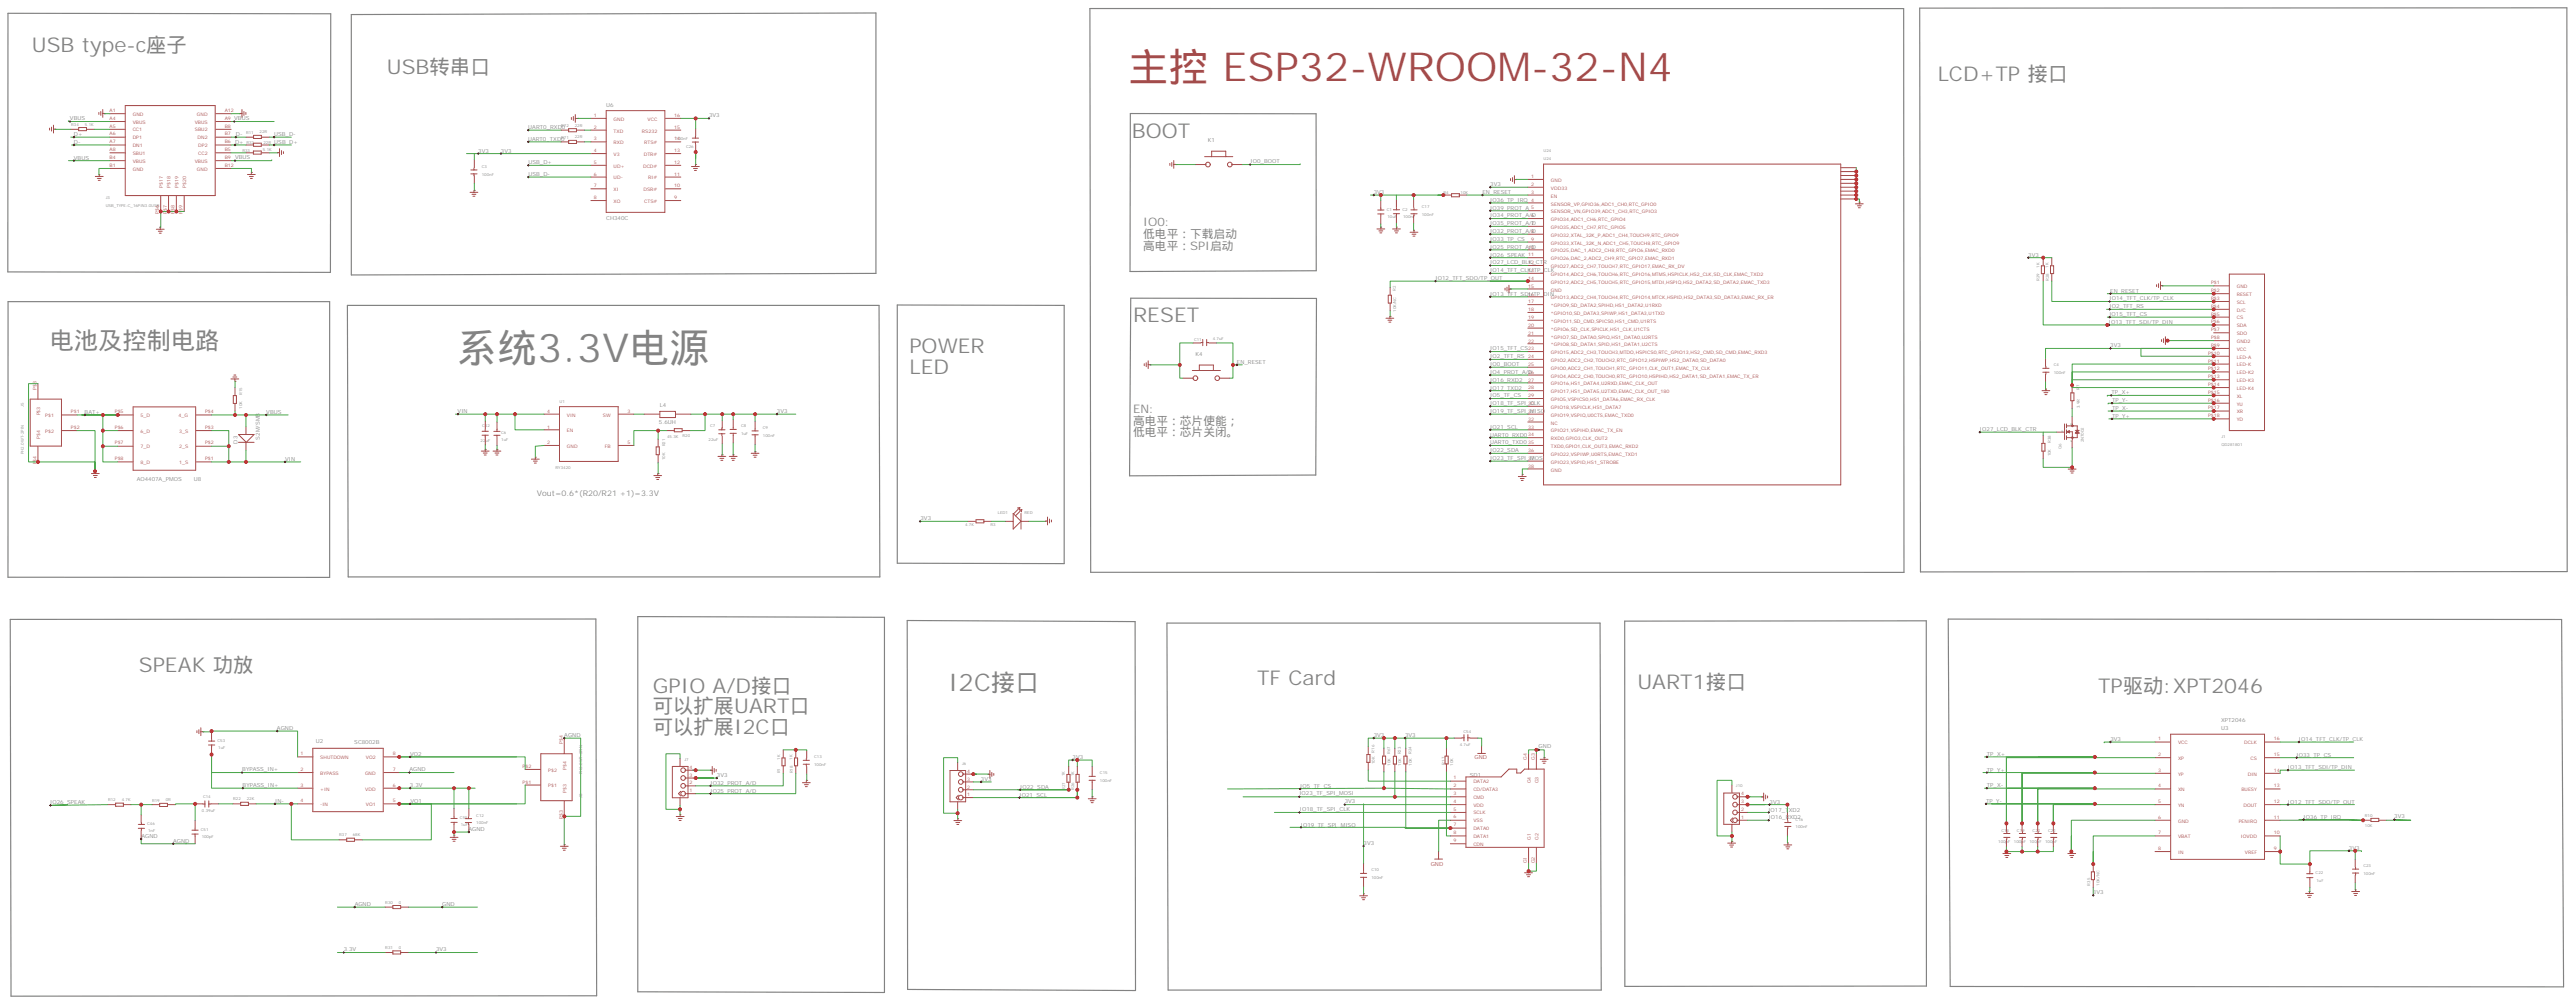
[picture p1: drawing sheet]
<svg xmlns="http://www.w3.org/2000/svg" width="1162mm" height="453mm" viewBox="0 0 1162 453" stroke-linecap="round" stroke-linejoin="round" font-family="sans-serif">
<defs><g id="words">
<text font-size="18" fill="#a54b4b" x="509" y="36">主控 ESP32-WROOM-32-N4</text>
<text font-size="18" fill="#838383" x="206" y="163">系统3.3V电源</text>
<g font-size="10.9" fill="#838383">
<text x="22" y="157">电池及控制电路</text>
<text x="428" y="312">I2C接口</text>
</g>
<g font-size="9.2" fill="#838383">
<text x="14" y="23">USB type-c座子</text>
<text x="174" y="34">USB转串口</text>
<text x="874" y="37">LCD+TP 接口</text>
<text x="511" y="62">BOOT</text>
<text x="511" y="145">RESET</text>
<text x="410" y="159">POWER</text>
<text x="410" y="168">LED</text>
<text x="63" y="303">SPEAK 功放</text>
<text x="567" y="309">TF Card</text>
<text x="739" y="311">UART1接口</text>
<text x="294" y="312">GPIO A/D接口</text>
<text x="946" y="313">TP驱动:XPT2046</text>
<text x="294" y="322">可以扩展UART口</text>
<text x="294" y="331">可以扩展I2C口</text>
</g>
<g font-size="5.3" fill="#838383">
<text x="516" y="102">IO0:</text>
<text x="516" y="107">低电平：下载启动</text>
<text x="516" y="113">高电平：SPI启动</text>
<text x="511" y="186">EN:</text>
<text x="511" y="191">高电平：芯片使能；</text>
<text x="511" y="197">低电平：芯片关闭。</text>
</g>
<text font-size="3.5" fill="#838383" x="242" y="223">Vout=0.6*(R20/R21 +1)=3.3V</text>
<g font-size="2.5" fill="#838383">
<text x="273" y="48">U6</text>
<text x="320" y="53">3V3</text>
<text x="32" y="54">VBUS</text>
<text x="106" y="54">VBUS</text>
<text x="238" y="58">UART0_RXD0</text>
<text x="33" y="65">D-</text>
<text x="33" y="61">D+</text>
<text x="106" y="65">D+</text>
<text x="106" y="61">D-</text>
<text x="124" y="61">USB_D-</text>
<text x="124" y="65">USB_D+</text>
<text x="238" y="64">UART0_TXD0</text>
<text x="545" y="64">K1</text>
<text x="33" y="72">VBUS</text>
<text x="106" y="72">VBUS</text>
<text x="216" y="69">3V3</text>
<text x="226" y="69">3V3</text>
<text x="238" y="74">USB_D+</text>
<text x="564" y="74">IO0_BOOT</text>
<text x="238" y="79">USB_D-</text>
<text x="672" y="84">3V3</text>
<text x="620" y="88">3V3</text>
<text x="669" y="88">EN_RESET</text>
<text x="672" y="91">IO36_TP_IRQ</text>
<text x="672" y="95">IO39_PROT_A</text>
<text x="273" y="99">CH340C</text>
<text x="672" y="98">IO34_PROT_A/D</text>
<text x="672" y="102">IO35_PROT_A/D</text>
<text x="672" y="105">IO32_PROT_A/D</text>
<text x="672" y="109">IO33_TP_CS</text>
<text x="672" y="112">IO25_PROT_A/D</text>
<text x="672" y="116">IO26_SPEAK</text>
<text x="672" y="119">IO27_LCD_BLK_CTR</text>
<text x="915" y="116">3V3</text>
<text x="672" y="123">IO14_TFT_CLK/TP_CLK</text>
<text x="648" y="126">IO12_TFT_SDO/TP_OUT</text>
<text x="952" y="132">EN_RESET</text>
<text x="672" y="133">IO13_TFT_SDI/TP_DIN</text>
<text x="952" y="135">IO14_TFT_CLK/TP_CLK</text>
<text x="951" y="142">IO15_TFT_CS</text>
<text x="952" y="139">IO2_TFT_RS</text>
<text x="951" y="146">IO13_TFT_SDI/TP_DIN</text>
<text x="539" y="160">K4</text>
<text x="672" y="162">IO2_TFT_RS</text>
<text x="672" y="158">IO15_TFT_CS</text>
<text x="952" y="157">3V3</text>
<text x="558" y="164">EN_RESET</text>
<text x="672" y="165">IO0_BOOT</text>
<text x="672" y="172">IO16_RXD2</text>
<text x="672" y="169">IO4_PROT_A/D</text>
<text x="672" y="179">IO5_TF_CS</text>
<text x="672" y="176">IO17_TXD2</text>
<text x="952" y="178">TP_X+</text>
<text x="298" y="183">L4</text>
<text x="672" y="183">IO18_TF_SPI_CLK</text>
<text x="953" y="181">TP_Y-</text>
<text x="953" y="185">TP_X-</text>
<text x="38" y="186">BAT+</text>
<text x="120" y="186">VBUS</text>
<text x="206" y="186">VIN</text>
<text x="297" y="191">5.6UH</text>
<text x="350" y="186">3V3</text>
<text x="672" y="186">IO19_TF_SPI_MISO</text>
<text x="953" y="188">TP_Y+</text>
<text x="672" y="197">UART0_RXD0</text>
<text x="672" y="193">IO21_SCL</text>
<text x="893" y="194">IO27_LCD_BLK_CTR</text>
<text x="107" y="200" transform="rotate(-90 107 200)">D3</text>
<text x="117" y="198" transform="rotate(-90 117 198)">S2M/SMB</text>
<text x="672" y="200">UART0_TXD0</text>
<text x="672" y="204">IO22_SDA</text>
<text x="129" y="208">VIN</text>
<text x="672" y="207">IO23_TF_SPI_MOSI</text>
<text x="62" y="217">AO4407A_PMOS</text>
<text x="87" y="217">U8</text>
<text x="415" y="235">3V3</text>
<text x="125" y="329">AGND</text>
<text x="1002" y="326">XPT2046</text>
<text x="1002" y="329">U3</text>
<text x="143" y="335">U2</text>
<text x="160" y="335">SC8002B</text>
<text x="255" y="332">AGND</text>
<text x="620" y="332">3V3</text>
<text x="634" y="332">3V3</text>
<text x="952" y="334">3V3</text>
<text x="1037" y="334">IO14_TFT_CLK/TP_CLK</text>
<text x="185" y="341">VO2</text>
<text x="694" y="337">GND</text>
<text x="896" y="341">TP_X+</text>
<text x="1036" y="341">IO33_TP_CS</text>
<text x="109" y="348">BYPASS_IN+</text>
<text x="185" y="348">AGND</text>
<text x="484" y="342">3V3</text>
<text x="896" y="348">TP_Y+</text>
<text x="1032" y="347">IO13_TFT_SDI/TP_DIN</text>
<text x="320" y="354">IO32_PROT_A/D</text>
<text x="323" y="350">3V3</text>
<text x="442" y="352">3V3</text>
<text x="663" y="350">SD1</text>
<text x="109" y="355">BYPASS_IN+</text>
<text x="185" y="355">3.3V</text>
<text x="320" y="357">IO25_PROT_A/D</text>
<text x="460" y="359">IO21_SCL</text>
<text x="460" y="356">IO22_SDA</text>
<text x="586" y="359">IO23_TF_SPI_MOSI</text>
<text x="586" y="355">IO5_TF_CS</text>
<text x="896" y="355">TP_X-</text>
<text x="23" y="362">IO26_SPEAK</text>
<text x="124" y="362">IN-</text>
<text x="185" y="362">VO1</text>
<text x="586" y="366">IO18_TF_SPI_CLK</text>
<text x="607" y="362">3V3</text>
<text x="798" y="366">IO17_TXD2</text>
<text x="798" y="362">3V3</text>
<text x="896" y="362">TP_Y-</text>
<text x="1032" y="362">IO12_TFT_SDO/TP_OUT</text>
<text x="798" y="369">IO16_RXD2</text>
<text x="1039" y="369">IO36_TP_IRQ</text>
<text x="1080" y="369">3V3</text>
<text x="64" y="378">AGND</text>
<text x="211" y="375">AGND</text>
<text x="587" y="373">IO19_TF_SPI_MISO</text>
<text x="78" y="380">AGND</text>
<text x="615" y="381">3V3</text>
<text x="1060" y="383">3V3</text>
<text x="944" y="403">3V3</text>
<text x="160" y="408">AGND</text>
<text x="199" y="408">GND</text>
<text x="155" y="429">3.3V</text>
<text x="197" y="429">3V3</text>
</g>
<g font-size="2.5" fill="#a54b4b">
<text x="665" y="342">GND</text>
<text x="645" y="390">GND</text>
</g>
<g font-size="2.1" fill="#a54b4b">
<text x="49" y="50">A1</text>
<text x="49" y="54">A4</text>
<text x="60" y="52">GND</text>
<text x="89" y="52">GND</text>
<text x="101" y="54">A9</text>
<text x="101" y="50">A12</text>
<text x="268" y="53">1</text>
<text x="304" y="53">16</text>
<text x="49" y="57">A5</text>
<text x="60" y="56">VBUS</text>
<text x="60" y="59">CC1</text>
<text x="88" y="56">VBUS</text>
<text x="88" y="59">SBU2</text>
<text x="101" y="57">B8</text>
<text x="268" y="58">2</text>
<text x="277" y="54">GND</text>
<text x="277" y="60">TXD</text>
<text x="290" y="60">RS232</text>
<text x="292" y="54">VCC</text>
<text x="304" y="58">15</text>
<text x="49" y="61">A6</text>
<text x="49" y="65">A7</text>
<text x="60" y="63">DP1</text>
<text x="89" y="63">DN2</text>
<text x="101" y="65">B6</text>
<text x="101" y="61">B7</text>
<text x="268" y="63">3</text>
<text x="277" y="65">RXD</text>
<text x="291" y="65">RTS#</text>
<text x="304" y="63">14</text>
<text x="49" y="72">B4</text>
<text x="49" y="68">A8</text>
<text x="60" y="66">DN1</text>
<text x="60" y="70">SBU1</text>
<text x="89" y="70">CC2</text>
<text x="89" y="66">DP2</text>
<text x="101" y="72">B9</text>
<text x="101" y="68">B5</text>
<text x="268" y="69">4</text>
<text x="277" y="70">V3</text>
<text x="290" y="70">DTR#</text>
<text x="304" y="69">13</text>
<text x="49" y="75">B1</text>
<text x="60" y="73">VBUS</text>
<text x="60" y="77">GND</text>
<text x="88" y="73">VBUS</text>
<text x="89" y="77">GND</text>
<text x="101" y="75">B12</text>
<text x="268" y="74">5</text>
<text x="277" y="76">UD+</text>
<text x="290" y="76">DCD#</text>
<text x="304" y="74">12</text>
<text x="268" y="79">6</text>
<text x="277" y="81">UD-</text>
<text x="292" y="81">RI#</text>
<text x="304" y="79">11</text>
<text x="691" y="80">1</text>
<text x="691" y="84">2</text>
<text x="700" y="82">GND</text>
<text x="73" y="85" transform="rotate(-90 73 85)">P$17</text>
<text x="77" y="85" transform="rotate(-90 77 85)">P$18</text>
<text x="80" y="85" transform="rotate(-90 80 85)">P$19</text>
<text x="84" y="85" transform="rotate(-90 84 85)">P$20</text>
<text x="268" y="84">7</text>
<text x="268" y="90">8</text>
<text x="277" y="86">XI</text>
<text x="290" y="86">DSR#</text>
<text x="304" y="90">9</text>
<text x="304" y="84">10</text>
<text x="691" y="87">3</text>
<text x="700" y="86">VDD33</text>
<text x="700" y="89">EN</text>
<text x="277" y="91">XO</text>
<text x="291" y="91">CTS#</text>
<text x="691" y="91">4</text>
<text x="691" y="94">5</text>
<text x="700" y="93">SENSOR_VP,GPIO36,ADC1_CH0,RTC_GPIO0</text>
<text x="72" y="96" transform="rotate(-90 72 96)">P$6</text>
<text x="75" y="96" transform="rotate(-90 75 96)">P$7</text>
<text x="79" y="96" transform="rotate(-90 79 96)">P$8</text>
<text x="82" y="96" transform="rotate(-90 82 96)">P$9</text>
<text x="691" y="98">6</text>
<text x="691" y="102">7</text>
<text x="700" y="96">SENSOR_VN,GPIO39,ADC1_CH3,RTC_GPIO3</text>
<text x="700" y="100">GPIO34,ADC1_CH6,RTC_GPIO4</text>
<text x="691" y="105">8</text>
<text x="700" y="103">GPIO35,ADC1_CH7,RTC_GPIO5</text>
<text x="700" y="107">GPIO32,XTAL_32K_P,ADC1_CH4,TOUCH9,RTC_GPIO9</text>
<text x="689" y="112">10</text>
<text x="691" y="109">9</text>
<text x="700" y="110">GPIO33,XTAL_32K_N,ADC1_CH5,TOUCH8,RTC_GPIO9</text>
<text x="700" y="114">GPIO25,DAC_1,ADC2_CH8,RTC_GPIO6,EMAC_RXD0</text>
<text x="689" y="116">11</text>
<text x="689" y="119">12</text>
<text x="700" y="117">GPIO26,DAC_2,ADC2_CH9,RTC_GPIO7,EMAC_RXD1</text>
<text x="689" y="123">13</text>
<text x="700" y="121">GPIO27,ADC2_CH7,TOUCH7,RTC_GPIO17,EMAC_RX_DV</text>
<text x="700" y="124">GPIO14,ADC2_CH6,TOUCH6,RTC_GPIO16,MTMS,HSPICLK,HS2_CLK,SD_CLK,EMAC_TXD2</text>
<text x="689" y="126">14</text>
<text x="689" y="130">15</text>
<text x="700" y="128">GPIO12,ADC2_CH5,TOUCH5,RTC_GPIO15,MTDI,HSPIQ,HS2_DATA2,SD_DATA2,EMAC_TXD3</text>
<text x="700" y="131">GND</text>
<text x="997" y="128">P$1</text>
<text x="997" y="132">P$2</text>
<text x="1009" y="130">GND</text>
<text x="689" y="133">16</text>
<text x="689" y="137">17</text>
<text x="700" y="135">GPIO13,ADC2_CH4,TOUCH4,RTC_GPIO14,MTCK,HSPID,HS2_DATA3,SD_DATA3,EMAC_RX_ER</text>
<text x="997" y="135">P$3</text>
<text x="1009" y="133">RESET</text>
<text x="1009" y="137">SCL</text>
<text x="689" y="140">18</text>
<text x="689" y="144">19</text>
<text x="700" y="139">*GPIO9,SD_DATA2,SPIHD,HS1_DATA2,U1RXD</text>
<text x="700" y="142">*GPIO10,SD_DATA3,SPIWP,HS1_DATA3,U1TXD</text>
<text x="997" y="139">P$4</text>
<text x="997" y="142">P$5</text>
<text x="1009" y="140">D/C</text>
<text x="689" y="147">20</text>
<text x="700" y="146">*GPIO11,SD_CMD,SPICS0,HS1_CMD,U1RTS</text>
<text x="700" y="149">*GPIO6,SD_CLK,SPICLK,HS1_CLK,U1CTS</text>
<text x="997" y="146">P$6</text>
<text x="997" y="149">P$7</text>
<text x="1009" y="144">CS</text>
<text x="1009" y="148">SDA</text>
<text x="689" y="151">21</text>
<text x="689" y="154">22</text>
<text x="700" y="153">*GPIO7,SD_DATA0,SPIQ,HS1_DATA0,U2RTS</text>
<text x="997" y="153">P$8</text>
<text x="1009" y="151">SDO</text>
<text x="1009" y="155">GND2</text>
<text x="689" y="158">23</text>
<text x="689" y="161">24</text>
<text x="700" y="156">*GPIO8,SD_DATA1,SPID,HS1_DATA1,U2CTS</text>
<text x="700" y="160">GPIO15,ADC2_CH3,TOUCH3,MTDO,HSPICS0,RTC_GPIO13,HS2_CMD,SD_CMD,EMAC_RXD3</text>
<text x="996" y="160">P$10</text>
<text x="997" y="156">P$9</text>
<text x="1009" y="158">VCC</text>
<text x="1009" y="162">LED-A</text>
<text x="689" y="165">25</text>
<text x="700" y="163">GPIO2,ADC2_CH2,TOUCH2,RTC_GPIO12,HSPIWP,HS2_DATA0,SD_DATA0</text>
<text x="700" y="167">GPIO0,ADC2_CH1,TOUCH1,RTC_GPIO11,CLK_OUT1,EMAC_TX_CLK</text>
<text x="996" y="163">P$11</text>
<text x="996" y="167">P$12</text>
<text x="1009" y="165">LED-K</text>
<text x="689" y="169">26</text>
<text x="689" y="172">27</text>
<text x="700" y="170">GPIO4,ADC2_CH0,TOUCH0,RTC_GPIO10,HSPIHD,HS2_DATA1,SD_DATA1,EMAC_TX_ER</text>
<text x="700" y="174">GPIO16,HS1_DATA4,U2RXD,EMAC_CLK_OUT</text>
<text x="996" y="171">P$13</text>
<text x="1009" y="169">LED-K2</text>
<text x="1009" y="172">LED-K3</text>
<text x="16" y="176" transform="rotate(-90 16 176)">P$3</text>
<text x="689" y="176">28</text>
<text x="689" y="179">29</text>
<text x="700" y="177">GPIO17,HS1_DATA5,U2TXD,EMAC_CLK_OUT_180</text>
<text x="996" y="174">P$14</text>
<text x="996" y="178">P$15</text>
<text x="1009" y="176">LED-K4</text>
<text x="1009" y="179">XL</text>
<text x="689" y="183">30</text>
<text x="700" y="181">GPIO5,VSPICS0,HS1_DATA6,EMAC_RX_CLK</text>
<text x="700" y="184">GPIO18,VSPICLK,HS1_DATA7</text>
<text x="996" y="181">P$16</text>
<text x="996" y="185">P$17</text>
<text x="1009" y="183">YU</text>
<text x="18" y="187" transform="rotate(-90 18 187)">P$3</text>
<text x="20" y="188">P$1</text>
<text x="32" y="186">P$1</text>
<text x="52" y="186">P$5</text>
<text x="63" y="188">5_D</text>
<text x="81" y="188">4_G</text>
<text x="93" y="186">P$4</text>
<text x="247" y="186">4</text>
<text x="256" y="188">VIN</text>
<text x="272" y="188">SW</text>
<text x="283" y="186">3</text>
<text x="689" y="186">31</text>
<text x="689" y="190">32</text>
<text x="700" y="188">GPIO19,VSPIQ,U0CTS,EMAC_TXD0</text>
<text x="700" y="191">NC</text>
<text x="996" y="188">P$18</text>
<text x="1009" y="186">XR</text>
<text x="1009" y="190">YD</text>
<text x="18" y="198" transform="rotate(-90 18 198)">P$4</text>
<text x="20" y="195">P$2</text>
<text x="32" y="193">P$2</text>
<text x="52" y="193">P$6</text>
<text x="63" y="195">6_D</text>
<text x="81" y="195">3_S</text>
<text x="93" y="193">P$3</text>
<text x="247" y="193">1</text>
<text x="256" y="195">EN</text>
<text x="689" y="193">33</text>
<text x="689" y="197">34</text>
<text x="700" y="195">GPIO21,VSPIHD,EMAC_TX_EN</text>
<text x="52" y="200">P$7</text>
<text x="63" y="202">7_D</text>
<text x="81" y="202">2_S</text>
<text x="93" y="200">P$2</text>
<text x="247" y="200">2</text>
<text x="256" y="202">GND</text>
<text x="273" y="202">FB</text>
<text x="283" y="200">5</text>
<text x="689" y="200">35</text>
<text x="689" y="204">36</text>
<text x="700" y="198">RXD0,GPIO3,CLK_OUT2</text>
<text x="700" y="202">TXD0,GPIO1,CLK_OUT3,EMAC_RXD2</text>
<text x="16" y="209" transform="rotate(-90 16 209)">P$4</text>
<text x="52" y="207">P$8</text>
<text x="63" y="209">8_D</text>
<text x="81" y="209">1_S</text>
<text x="93" y="207">P$1</text>
<text x="689" y="207">37</text>
<text x="700" y="206">GPIO22,VSPIWP,U0RTS,EMAC_TXD1</text>
<text x="700" y="209">GPIO23,VSPID,HS1_STROBE</text>
<text x="689" y="211">38</text>
<text x="700" y="213">GND</text>
<text x="254" y="336" transform="rotate(-90 254 336)">P$4</text>
<text x="974" y="334">1</text>
<text x="982" y="336">VCC</text>
<text x="1012" y="336">DCLK</text>
<text x="1026" y="334">16</text>
<text x="135" y="341">1</text>
<text x="177" y="341">8</text>
<text x="974" y="341">2</text>
<text x="1026" y="341">15</text>
<text x="135" y="348">2</text>
<text x="144" y="342">SHUTDOWN</text>
<text x="165" y="342">VO2</text>
<text x="177" y="348">7</text>
<text x="236" y="346">P$2</text>
<text x="247" y="348">P$2</text>
<text x="256" y="347" transform="rotate(-90 256 347)">P$4</text>
<text x="311" y="347">4</text>
<text x="689" y="342" transform="rotate(-90 689 342)">G4</text>
<text x="692" y="342" transform="rotate(-90 692 342)">G3</text>
<text x="974" y="348">3</text>
<text x="982" y="343">XP</text>
<text x="1015" y="343">CS</text>
<text x="1026" y="348">14</text>
<text x="144" y="349">BYPASS</text>
<text x="165" y="349">GND</text>
<text x="236" y="353">P$1</text>
<text x="311" y="354">2</text>
<text x="311" y="350">3</text>
<text x="436" y="352">3</text>
<text x="436" y="348">4</text>
<text x="656" y="351">1</text>
<text x="665" y="353">DATA2</text>
<text x="691" y="353" transform="rotate(-90 691 353)">G4</text>
<text x="694" y="353" transform="rotate(-90 694 353)">G3</text>
<text x="982" y="350">YP</text>
<text x="1014" y="350">DIN</text>
<text x="135" y="355">3</text>
<text x="144" y="356">+IN</text>
<text x="165" y="356">VDD</text>
<text x="177" y="355">6</text>
<text x="247" y="355">P$1</text>
<text x="256" y="358" transform="rotate(-90 256 358)">P$3</text>
<text x="311" y="357">1</text>
<text x="436" y="359">1</text>
<text x="436" y="356">2</text>
<text x="656" y="355">2</text>
<text x="656" y="358">3</text>
<text x="665" y="357">CD/DATA3</text>
<text x="785" y="359">4</text>
<text x="974" y="355">4</text>
<text x="982" y="357">XN</text>
<text x="1011" y="357">BUESY</text>
<text x="1026" y="355">13</text>
<text x="135" y="362">4</text>
<text x="144" y="363">-IN</text>
<text x="165" y="363">VO1</text>
<text x="177" y="362">5</text>
<text x="656" y="362">4</text>
<text x="656" y="365">5</text>
<text x="665" y="360">CMD</text>
<text x="665" y="364">VDD</text>
<text x="785" y="366">2</text>
<text x="785" y="362">3</text>
<text x="974" y="362">5</text>
<text x="982" y="364">YN</text>
<text x="1012" y="364">DOUT</text>
<text x="1026" y="362">12</text>
<text x="254" y="369" transform="rotate(-90 254 369)">P$3</text>
<text x="656" y="369">6</text>
<text x="665" y="367">SCLK</text>
<text x="665" y="371">VSS</text>
<text x="785" y="369">1</text>
<text x="974" y="369">6</text>
<text x="982" y="371">GND</text>
<text x="1010" y="371">PENIRQ</text>
<text x="1026" y="369">11</text>
<text x="656" y="373">7</text>
<text x="656" y="376">8</text>
<text x="665" y="374">DATA0</text>
<text x="665" y="378">DATA1</text>
<text x="974" y="376">7</text>
<text x="982" y="378">VBAT</text>
<text x="1011" y="378">IOVDD</text>
<text x="1026" y="376">10</text>
<text x="656" y="380">9</text>
<text x="665" y="381">CDN</text>
<text x="691" y="379" transform="rotate(-90 691 379)">G1</text>
<text x="694" y="379" transform="rotate(-90 694 379)">G2</text>
<text x="974" y="383">8</text>
<text x="1026" y="383">9</text>
<text x="689" y="389" transform="rotate(-90 689 389)">G1</text>
<text x="692" y="389" transform="rotate(-90 692 389)">G2</text>
<text x="982" y="385">IN</text>
<text x="1013" y="385">VREF</text>
</g>
<g font-size="1.8" fill="#838383">
<text x="32" y="57">R34</text>
<text x="38" y="57">5.1K</text>
<text x="253" y="57">R72</text>
<text x="259" y="57">22R</text>
<text x="111" y="60">R11</text>
<text x="111" y="65">R32</text>
<text x="117" y="60">22R</text>
<text x="119" y="65">22R</text>
<text x="253" y="62">R71</text>
<text x="259" y="62">22R</text>
<text x="305" y="63">100nF</text>
<text x="109" y="68">R33</text>
<text x="119" y="68">5.1K</text>
<text x="309" y="67">C26</text>
<text x="696" y="69">U24</text>
<text x="217" y="76">C3</text>
<text x="696" y="72">U24</text>
<text x="217" y="79">100nF</text>
<text x="48" y="90">J3</text>
<text x="651" y="87">R4</text>
<text x="659" y="87">10K</text>
<text x="48" y="93">USB_TYPE-C_16PIN3.0USB</text>
<text x="626" y="95">C1</text>
<text x="633" y="95">C2</text>
<text x="641" y="94">C17</text>
<text x="626" y="98">10uF</text>
<text x="633" y="98">100nF</text>
<text x="641" y="97">100nF</text>
<text x="920" y="121" transform="rotate(-90 920 121)">1K</text>
<text x="924" y="121" transform="rotate(-90 924 121)">1K</text>
<text x="630" y="131" transform="rotate(-90 630 131)">R2</text>
<text x="920" y="127" transform="rotate(-90 920 127)">R29</text>
<text x="924" y="127" transform="rotate(-90 924 127)">R28</text>
<text x="630" y="141" transform="rotate(-90 630 141)">10K/NC</text>
<text x="547" y="153">4.7uF</text>
<text x="926" y="165">C4</text>
<text x="926" y="169">100nF</text>
<text x="109" y="178" transform="rotate(-90 109 178)">R15</text>
<text x="938" y="176" transform="rotate(-90 938 176)">R7</text>
<text x="11" y="183" transform="rotate(-90 11 183)">J5</text>
<text x="109" y="184" transform="rotate(-90 109 184)">10K</text>
<text x="252" y="182">U1</text>
<text x="938" y="184" transform="rotate(-90 938 184)">3.9R</text>
<text x="218" y="192">C42</text>
<text x="226" y="196">C6</text>
<text x="301" y="197">45.3K</text>
<text x="308" y="197">R20</text>
<text x="320" y="193">C7</text>
<text x="334" y="196">1uF</text>
<text x="334" y="193">C8</text>
<text x="344" y="197">100nF</text>
<text x="344" y="193">C9</text>
<text x="1002" y="198">J1</text>
<text x="217" y="199">22uF</text>
<text x="226" y="199">1uF</text>
<text x="300" y="201" transform="rotate(-90 300 201)">R21</text>
<text x="320" y="199">22uF</text>
<text x="925" y="200" transform="rotate(-90 925 200)">R38</text>
<text x="930" y="203" transform="rotate(-90 930 203)">Q6</text>
<text x="940" y="199" transform="rotate(-90 940 199)">2N7002</text>
<text x="1002" y="201">QD281801</text>
<text x="11" y="205" transform="rotate(-90 11 205)">PH2.0WT-2PIN</text>
<text x="300" y="207" transform="rotate(-90 300 207)">10K</text>
<text x="925" y="206" transform="rotate(-90 925 206)">10K</text>
<text x="251" y="212">RY3420</text>
<text x="450" y="232">LED1</text>
<text x="462" y="232">RED</text>
<text x="435" y="237">4.7K</text>
<text x="447" y="237">R3</text>
<text x="98" y="334">C53</text>
<text x="660" y="331">C54</text>
<text x="98" y="338">1uF</text>
<text x="367" y="342">C13</text>
<text x="620" y="339" transform="rotate(-90 620 339)">R16</text>
<text x="627" y="340" transform="rotate(-90 627 340)">R67</text>
<text x="632" y="340" transform="rotate(-90 632 340)">R23</text>
<text x="637" y="340" transform="rotate(-90 637 340)">R24</text>
<text x="658" y="337">4.7uF</text>
<text x="309" y="343">J7</text>
<text x="352" y="343" transform="rotate(-90 352 343)">1K</text>
<text x="357" y="343" transform="rotate(-90 357 343)">1K</text>
<text x="367" y="345">100nF</text>
<text x="434" y="345">J6</text>
<text x="620" y="345" transform="rotate(-90 620 345)">10K</text>
<text x="627" y="345" transform="rotate(-90 627 345)">10K</text>
<text x="632" y="345" transform="rotate(-90 632 345)">10K</text>
<text x="637" y="345" transform="rotate(-90 637 345)">10K</text>
<text x="652" y="345" transform="rotate(-90 652 345)">R17</text>
<text x="655" y="345" transform="rotate(-90 655 345)">10K</text>
<text x="263" y="349" transform="rotate(-90 263 349)">PH2.0WT-2PIN</text>
<text x="352" y="349" transform="rotate(-90 352 349)">R1</text>
<text x="358" y="349" transform="rotate(-90 358 349)">R18</text>
<text x="480" y="350" transform="rotate(-90 480 350)">1K</text>
<text x="484" y="350" transform="rotate(-90 484 350)">1K</text>
<text x="496" y="353">100nF</text>
<text x="496" y="349">C15</text>
<text x="92" y="360">C14</text>
<text x="263" y="360" transform="rotate(-90 263 360)">J8</text>
<text x="480" y="356" transform="rotate(-90 480 356)">R27</text>
<text x="485" y="356" transform="rotate(-90 485 356)">R26</text>
<text x="783" y="355">J10</text>
<text x="49" y="361">R12</text>
<text x="55" y="361">4.7K</text>
<text x="69" y="361">R19</text>
<text x="75" y="361">0R</text>
<text x="91" y="366">0.39uF</text>
<text x="105" y="361">R22</text>
<text x="111" y="361">22K</text>
<text x="207" y="369">C55</text>
<text x="215" y="372">100nF</text>
<text x="215" y="368">C12</text>
<text x="810" y="370">C16</text>
<text x="1067" y="368">R10</text>
<text x="66" y="372">C46</text>
<text x="67" y="375">1nF</text>
<text x="91" y="375">C51</text>
<text x="91" y="378">100pF</text>
<text x="153" y="377">R37</text>
<text x="159" y="377">68K</text>
<text x="208" y="373">1uF</text>
<text x="810" y="373">100nF</text>
<text x="903" y="375">C18</text>
<text x="910" y="375">C19</text>
<text x="917" y="375">C20</text>
<text x="924" y="375">C21</text>
<text x="1067" y="373">10K</text>
<text x="901" y="380">100pF</text>
<text x="908" y="380">100pF</text>
<text x="915" y="380">100pF</text>
<text x="923" y="380">100pF</text>
<text x="619" y="393">C10</text>
<text x="1045" y="394">C22</text>
<text x="1066" y="394">100nF</text>
<text x="1066" y="391">C23</text>
<text x="619" y="396">100nF</text>
<text x="943" y="399" transform="rotate(-90 943 399)">R35</text>
<text x="947" y="399" transform="rotate(-90 947 399)">10K/NC</text>
<text x="1045" y="397">1uF</text>
<text x="174" y="407">R30</text>
<text x="180" y="407">0</text>
<text x="174" y="428">R31</text>
<text x="180" y="428">0</text>
</g>
<g font-size="1.1" fill="#4ba54b">
<text x="934" y="192">D</text>
<text x="930" y="195">G</text>
<text x="934" y="199">S</text>
</g>
</g></defs>
<g fill="none" stroke="#828282" stroke-width=".53">
<path d="M4 6h145v117h-145zM158 7l237-1v117l-237 1zM492 4h367v254h-367zM866 4h292v254h-292zM510 51h84v71h-84zM4 136h145v124h-145zM157 138h240v122h-240zM405 138h75v116h-75zM510 134l84 1v79l-84 1zM5 279h264v170h-264zM288 278h111v169h-111zM409 280h103v167l-103-1z"/>
<path d="M879 279h276l1 166h-276zM526 281h196v165h-195zM733 280h136v165h-136z"/>
</g>
<path d="M223 196h3M223 194h3M224 196v1M224 190v4M224 197v4M222 203h4M223 204h2M224 205h1" fill="none" stroke="#a64a4a" stroke-width=".45"/>
<circle cx="224" cy="203" r=".2" fill="#a64a4a"/>
<path d="M224 202v1M295 214h3M296 215h2M296 216h1" fill="none" stroke="#a64a4a" stroke-width=".45"/>
<circle cx="297" cy="214" r=".2" fill="#a64a4a"/>
<g fill="none" stroke="#a64a4a" stroke-width=".45">
<path d="M324 196h3M324 194h3M326 193v1M326 196h.1M326 190v3M326 197v3M329 195h3M329 194h3M331 189v5M331 195v5M297 214h.1M324 206h3"/>
<path d="M325 207h1M325 208h1"/>
</g>
<circle cx="326" cy="205" r=".2" fill="#a64a4a"/>
<path d="M326 205v1M329 206h3M330 207h2M330 208h1" fill="none" stroke="#a64a4a" stroke-width=".45"/>
<circle cx="331" cy="205" r=".2" fill="#a64a4a"/>
<path d="M240 207h3M241 208h1M241 209h1M331 205v1" fill="none" stroke="#a64a4a" stroke-width=".45"/>
<circle cx="241" cy="206" r=".2" fill="#a64a4a"/>
<path d="M241 206v1M339 204h3M340 205h1M340 206h1" fill="none" stroke="#a64a4a" stroke-width=".45"/>
<circle cx="341" cy="204" r=".2" fill="#a64a4a"/>
<g fill="none" stroke="#a64a4a" stroke-width=".45">
<path d="M341 203v1M429 347h7v14h-7zM432 344v3M432 359l-1 1 1 1M434 360h5M434 356h5M434 353h5M434 349h5M447 347v4M447 348v2M448 349v1M432 361v4"/>
<circle cx="433" cy="356" r="1.1"/>
<circle cx="433" cy="349" r="1.1"/>
<circle cx="433" cy="360" r="1.1"/>
<circle cx="433" cy="353" r="1.1"/>
</g>
<circle cx="446" cy="349" r=".2" fill="#a64a4a"/>
<path d="M446 349h1M430 370h4M431 371h2M432 372h.1" fill="none" stroke="#a64a4a" stroke-width=".45"/>
<circle cx="432" cy="369" r=".2" fill="#a64a4a"/>
<path d="M104 171h4M105 170h2M105 169h1M245 194h7M245 187h7M252 183h27v25h-27zM279 187h7M245 201h7M279 201h7M432 369v1" fill="none" stroke="#a64a4a" stroke-width=".45"/>
<circle cx="106" cy="172" r=".2" fill="#a64a4a"/>
<path d="M106 171v1M41 214h4M42 214h2M43 215h.1" fill="none" stroke="#a64a4a" stroke-width=".45"/>
<circle cx="43" cy="212" r=".2" fill="#a64a4a"/>
<g fill="none" stroke="#a64a4a" stroke-width=".45">
<path d="M105 178h2v4h-2zM106 175v3M516 164v1M517 164v1M518 163v3M106 182v3M297 198v3M301 194h3M304 193h4v2h-4zM308 194h3M339 196h3M339 194h3"/>
<path d="M341 190v4M341 196v4M43 213v1M296 201h1v4h-1zM297 205v4"/>
</g>
<circle cx="519" cy="165" r=".2" fill="#a64a4a"/>
<g fill="none" stroke="#a64a4a" stroke-width=".45">
<path d="M538 155h4M542 154h1M543 153v3M544 153v3M544 154h1M545 155h4M518 164h1M53 194h7M53 187h7M60 183h28v29h-28zM88 194h7M88 187h7"/>
<path d="M217 196h3M217 194h3M219 196v4M219 190v4M291 187h6M298 185h7v3h-7zM305 187h7M53 208h7M53 201h7M88 208h7M88 201h7M217 203h4"/>
<path d="M218 204h2M218 205h1"/>
</g>
<circle cx="219" cy="203" r=".2" fill="#a64a4a"/>
<g fill="none" stroke="#a64a4a" stroke-width=".45">
<path d="M108 196h7l-4 3zM108 199h7M111 192v4M111 199v4M219 202v1M89 329v1M90 329v2M91 328v4M91 330h.1M94 336h3M94 334h3M95 330v4"/>
<path d="M95 336v4M49 363h3M52 362h4v2h-4zM56 363h3M62 373h3M62 372h3M64 367v4M64 374v4M64 371v1M64 373v1M69 363h3M72 362h4v2h-4z"/>
<path d="M76 363h3M87 376h2M87 374h2M88 376v4M88 362h4M88 370v4M92 361v3M94 361v3M99 362h-5M105 362h3M109 362h3v1h-3zM112 362h4"/>
</g>
<circle cx="92" cy="330" r=".2" fill="#a64a4a"/>
<path d="M153 379h3M156 378h4v1h-4zM160 379h4M203 378h4M203 371h3M203 369h3M204 378h2M204 379h1M205 365v4M205 371v4M205 377v1" fill="none" stroke="#a64a4a" stroke-width=".45"/>
<circle cx="205" cy="377" r=".2" fill="#a64a4a"/>
<path d="M688 393h3M689 394h1M689 395h1" fill="none" stroke="#a64a4a" stroke-width=".45"/>
<circle cx="690" cy="393" r=".2" fill="#a64a4a"/>
<path d="M695 342h3M696 343h1M696 344h1M689 393h.1" fill="none" stroke="#a64a4a" stroke-width=".45"/>
<circle cx="697" cy="342" r=".2" fill="#a64a4a"/>
<g fill="none" stroke="#a64a4a" stroke-width=".45">
<path d="M617 337v3M624 337v4M629 337v4M634 337v4M652 337v4M656 333h3M659 333h1M660 331v3M662 331v3M662 333h1M663 333h4M667 340h3"/>
<path d="M668 336v4M690 340v7M693 340v7M617 340h1v4h-1zM617 344v3M624 341h1v3h-1zM624 344v4M629 341h1v3h-1zM629 344v4M633 341h2v3h-2zM634 344v4M652 341h1v3h-1z"/>
<path d="M652 344v4M654 352h7M654 356h7M654 359h7M661 350h16l4-3h3v2h2l2-2h9v35h-36zM697 341v1M778 358h7v14h-7zM781 354v3M783 359h5M796 358v3M796 358v2M797 359v1"/>
<path d="M654 363h7M654 366h7M654 370h7M654 373h7M654 377h7M781 372v3M782 369l-1 1 1 1M783 363h5M783 366h5M783 370h5M647 387h4M649 384v3"/>
<path d="M654 380h7M690 382v7M693 382v7"/>
<circle cx="783" cy="359" r="1.1"/>
<circle cx="783" cy="370" r="1.1"/>
<circle cx="783" cy="366" r="1.1"/>
<circle cx="783" cy="363" r="1.1"/>
</g>
<circle cx="795" cy="359" r=".2" fill="#a64a4a"/>
<path d="M795 359h1M779 380h4M780 381h2M781 382h1" fill="none" stroke="#a64a4a" stroke-width=".45"/>
<circle cx="781" cy="379" r=".2" fill="#a64a4a"/>
<g fill="none" stroke="#a64a4a" stroke-width=".45">
<path d="M528 74v1M529 73v2M529 72v4M539 74h5M543 71h13M547 71v-3h6v3M556 74h4M781 379v1"/>
<circle cx="545" cy="74" r="1.1"/>
<circle cx="555" cy="74" r="1.1"/>
</g>
<circle cx="530" cy="74" r=".2" fill="#a64a4a"/>
<g fill="none" stroke="#a64a4a" stroke-width=".45">
<path d="M529 74h1M437 235h3M440 234h4v2h-4zM444 235h3M453 235h4M457 231l4 4-4 4zM460 229l-3 3M460 229h-1M460 229v1h1M461 231v8M461 235h3M461 230l-3 3"/>
<path d="M461 230v1M473 233v4M473 234v2M474 234v1"/>
</g>
<circle cx="471" cy="235" r=".2" fill="#a64a4a"/>
<g fill="none" stroke="#a64a4a" stroke-width=".45">
<path d="M973 128v1M974 128v2M975 127v4M534 170h4M538 167h13M541 167v-2h6v2M550 170h5M472 235h1"/>
<circle cx="539" cy="170" r="1.1"/>
<circle cx="549" cy="170" r="1.1"/>
</g>
<circle cx="975" cy="129" r=".2" fill="#a64a4a"/>
<path d="M975 129h.1M975 153v1M976 153v1M977 152v3" fill="none" stroke="#a64a4a" stroke-width=".45"/>
<circle cx="978" cy="154" r=".2" fill="#a64a4a"/>
<g fill="none" stroke="#a64a4a" stroke-width=".45">
<path d="M977 154h1M934 177h1v4h-1zM935 174v3M921 200h1v3h-1zM922 196v4M928 195h3M931 191v7M932 192h5v5h-5M932 191v2M932 194v2M932 196v2M933 195h2v3"/>
<path d="M933 195h.1M933 194v1M933 194l-1 1h1M935 181v3M935 188v3M935 198v4M935 191v1M936 194h2M937 195h.1M937 194l1 1h-2zM922 203v4M933 211h3"/>
<path d="M934 212h2M934 213h1"/>
<circle cx="935" cy="192" r=".4"/>
<circle cx="935" cy="197" r=".4"/>
</g>
<circle cx="935" cy="211" r=".2" fill="#a64a4a"/>
<path d="M935 211h.1M253 382h3M254 382h1M254 383h1" fill="none" stroke="#a64a4a" stroke-width=".45"/>
<circle cx="255" cy="381" r=".2" fill="#a64a4a"/>
<g fill="none" stroke="#a64a4a" stroke-width=".45">
<path d="M303 346h7v14h-7zM307 342v3M307 360v3M307 357l-1 1 1 1M309 358h5M309 354h5M309 351h5M309 347h5M321 346v3M322 346v2M323 347v1M255 381v1"/>
<circle cx="308" cy="347" r="1.1"/>
<circle cx="308" cy="358" r="1.1"/>
<circle cx="308" cy="351" r="1.1"/>
<circle cx="308" cy="354" r="1.1"/>
</g>
<circle cx="320" cy="347" r=".2" fill="#a64a4a"/>
<path d="M320 347h1M305 368h4M306 369h2M306 370h1" fill="none" stroke="#a64a4a" stroke-width=".45"/>
<circle cx="307" cy="367" r=".2" fill="#a64a4a"/>
<g fill="none" stroke="#a64a4a" stroke-width=".45">
<path d="M999 129h6M999 132h6M999 136h6M999 139h6M1006 124h15v70h-15zM999 143h6M999 147h6M999 150h6M999 154h6M999 157h6M921 176h4M922 177h2"/>
<path d="M922 178h1M999 161h6M999 164h6M999 168h6M999 171h6M999 175h6M999 178h6M999 182h6M999 185h6M999 189h6M141 337h32v29h-32zM134 341h7"/>
<path d="M134 348h7M134 355h7M173 341h7M173 348h7M173 355h7M134 362h7M173 362h7M307 367v1"/>
</g>
<circle cx="923" cy="175" r=".2" fill="#a64a4a"/>
<path d="M921 168h3M921 166h3M923 162v3M923 169v3M923 165v1M923 168v1M923 175v1M613 404h4M614 405h2M615 406h1" fill="none" stroke="#a64a4a" stroke-width=".45"/>
<circle cx="615" cy="403" r=".2" fill="#a64a4a"/>
<path d="M362 353h3M363 354h2M363 355h1M210 371h3M210 369h3M211 371v4M211 365v4M614 396h2M614 394h2M615 389v5M615 396v4M615 403v1" fill="none" stroke="#a64a4a" stroke-width=".45"/>
<circle cx="364" cy="352" r=".2" fill="#a64a4a"/>
<path d="M364 338v5M362 345h3M362 343h3M364 345v4M364 352v1M491 360h3M492 361h2M492 362h1" fill="none" stroke="#a64a4a" stroke-width=".45"/>
<circle cx="493" cy="359" r=".2" fill="#a64a4a"/>
<path d="M491 352h3M491 350h3M493 345v5M493 352v4M493 359v1M805 381h3M806 382h1M806 383h1" fill="none" stroke="#a64a4a" stroke-width=".45"/>
<circle cx="806" cy="380" r=".2" fill="#a64a4a"/>
<g fill="none" stroke="#a64a4a" stroke-width=".45">
<path d="M921 120h1v3h-1zM922 116v4M925 120h1v3h-1zM926 116v4M922 123v4M926 123v4M359 338v4M358 342h2v3h-2zM359 345v4M481 349h2v4h-2zM482 345v4M482 353v3"/>
<path d="M485 349h2v4h-2zM486 345v4M486 353v3M805 373h3M805 371h3M806 366v4M806 373v4M806 370v1M806 373h.1M806 380v1M933 385h3M934 386h1"/>
<path d="M934 387h1M174 409h3M177 408h4v2h-4zM181 409h3M174 429h3M177 429h4v1h-4zM181 429h3"/>
</g>
<circle cx="934" cy="384" r=".2" fill="#a64a4a"/>
<path d="M935 384v1M1040 396h3M1040 394h3M1042 393v1M1042 396v1M1042 390v3M1042 397v3M1040 403h4M1041 404h2M1041 405h1" fill="none" stroke="#a64a4a" stroke-width=".45"/>
<circle cx="1042" cy="402" r=".2" fill="#a64a4a"/>
<path d="M1066 370h3M1069 369h4v1h-4zM1073 370h4M1042 402v1M1061 402h3M1062 403h1M1062 404h1" fill="none" stroke="#a64a4a" stroke-width=".45"/>
<circle cx="1062" cy="401" r=".2" fill="#a64a4a"/>
<g fill="none" stroke="#a64a4a" stroke-width=".45">
<path d="M621 103h4M622 104h2M622 105h1M943 393h2v4h-2zM944 390v3M944 397v3M1061 394h3M1061 392h3M1062 387v4M1062 395v3M1063 391v1M1063 394h.1"/>
<path d="M1063 401v1"/>
</g>
<circle cx="623" cy="102" r=".2" fill="#a64a4a"/>
<path d="M623 102v1M628 103h4M629 104h2M629 105h1" fill="none" stroke="#a64a4a" stroke-width=".45"/>
<circle cx="630" cy="102" r=".2" fill="#a64a4a"/>
<g fill="none" stroke="#a64a4a" stroke-width=".45">
<path d="M683 79v4M621 96h3M621 95h3M623 90v5M623 96v5M629 96h2M629 95h2M630 90v4M630 97v4M630 94v1M630 96v1M681 81h.1"/>
<path d="M682 80v2M630 102v1"/>
</g>
<circle cx="684" cy="81" r=".2" fill="#a64a4a"/>
<path d="M683 81h1M837 92h3M838 93h2M838 94h1M839 91v1" fill="none" stroke="#a64a4a" stroke-width=".45"/>
<circle cx="839" cy="91" r=".2" fill="#a64a4a"/>
<path d="M685 215h3M686 216h2M686 217h1M687 214v1" fill="none" stroke="#a64a4a" stroke-width=".45"/>
<circle cx="687" cy="214" r=".2" fill="#a64a4a"/>
<path d="M679 130v1M680 129v2M681 129v3M681 130h1" fill="none" stroke="#a64a4a" stroke-width=".45"/>
<circle cx="681" cy="130" r=".2" fill="#a64a4a"/>
<path d="M651 88h4M655 87h3v2h-3zM658 88h4M636 105h4M637 106h2M637 106h1" fill="none" stroke="#a64a4a" stroke-width=".45"/>
<circle cx="638" cy="104" r=".2" fill="#a64a4a"/>
<g fill="none" stroke="#a64a4a" stroke-width=".45">
<path d="M43 80h4M696 74h134v145h-134zM830 79h7M830 77h7M830 76h7M44 80h2M44 81h1M636 96h3M636 95h3M638 90v4M638 97v4M638 94v1"/>
<path d="M638 96v1M689 81h7M689 84h7M689 88h7M689 91h7M689 95h7M689 99h7M830 81h7M830 84h7M830 88h7M830 90h7M830 86h7"/>
<path d="M830 83h7M638 104v1M689 102h7M689 106h7M689 109h7M689 113h7M689 116h7M689 120h7M689 123h7M689 127h7M689 130h7M689 134h7"/>
<path d="M689 137h7M689 141h7M689 144h7M689 148h7M689 151h7M689 155h7M689 159h7M689 162h7M689 166h7M689 169h7M689 173h7M689 176h7"/>
<path d="M689 180h7M689 183h7M689 187h7M689 190h7M689 194h7M689 197h7M689 201h7M689 204h7M689 208h7M689 211h7"/>
</g>
<circle cx="45" cy="79" r=".2" fill="#a64a4a"/>
<path d="M45 79v1M112 79h3M113 80h1" fill="none" stroke="#a64a4a" stroke-width=".45"/>
<circle cx="113" cy="78" r=".2" fill="#a64a4a"/>
<path d="M109 49v4M110 50v2M111 51v1M113 78v1" fill="none" stroke="#a64a4a" stroke-width=".45"/>
<circle cx="108" cy="51" r=".2" fill="#a64a4a"/>
<path d="M45 51v1M45 50v2M46 49v4M108 51h1" fill="none" stroke="#a64a4a" stroke-width=".45"/>
<circle cx="47" cy="51" r=".2" fill="#a64a4a"/>
<path d="M22 58v1M23 57v2M24 56v4M46 51h1" fill="none" stroke="#a64a4a" stroke-width=".45"/>
<circle cx="25" cy="58" r=".2" fill="#a64a4a"/>
<path d="M24 58h1M126 67v4M127 68v2M128 68v1" fill="none" stroke="#a64a4a" stroke-width=".45"/>
<circle cx="125" cy="69" r=".2" fill="#a64a4a"/>
<path d="M125 69h1M71 103h3M71 104h2M72 105h1" fill="none" stroke="#a64a4a" stroke-width=".45"/>
<circle cx="72" cy="102" r=".2" fill="#a64a4a"/>
<g fill="none" stroke="#a64a4a" stroke-width=".45">
<path d="M32 58h3M35 58h4v1h-4zM39 58h4M50 58h7M50 51h7M50 55h7M56 48h41v40h-41zM97 58h7M97 51h7M97 55h7M258 53v1M259 53v1"/>
<path d="M260 52v3M267 53h6M267 59h6M273 50h27v46h-27zM300 53h7M300 59h7M50 62h7M50 65h7M50 69h7M50 72h7M50 76h7M97 62h7"/>
<path d="M97 65h7M97 69h7M97 72h7M97 76h7M111 62h3M111 65h3M111 69h3M114 68h4v1h-4zM114 65h4v1h-4zM114 61h4v1h-4zM118 62h4M118 65h4"/>
<path d="M118 69h4M267 64h6M267 69h6M267 75h6M267 80h6M300 64h7M300 69h7M300 75h7M300 80h7M72 88v7M76 88v7M80 88v7"/>
<path d="M83 88v7M267 85h6M267 90h6M300 85h7M300 90h7M72 102v1"/>
</g>
<circle cx="261" cy="53" r=".2" fill="#a64a4a"/>
<g fill="none" stroke="#a64a4a" stroke-width=".45">
<path d="M253 59h4M257 58h3v1h-3zM260 53h.1M260 59h4M314 58v3M253 64h4M257 63h3v2h-3zM260 64h4M312 64h3M312 62h3M314 61v1M314 64v1"/>
<path d="M314 65v4M212 87h4M213 88h2M213 88h1"/>
</g>
<circle cx="214" cy="86" r=".2" fill="#a64a4a"/>
<path d="M212 78h3M212 77h3M214 76v1M214 78v1M214 72v4M214 79v4M312 75h3M313 76h2M313 77h1M214 86v1" fill="none" stroke="#a64a4a" stroke-width=".45"/>
<circle cx="314" cy="74" r=".2" fill="#a64a4a"/>
<g fill="none" stroke="#a64a4a" stroke-width=".45">
<path d="M314 74v1M904 378h3M904 376h3M905 371v4M905 378v4M905 375v1M905 378h.1M911 378h3M911 376h3M912 371v5M912 378v4M918 378h3"/>
<path d="M918 376h3M919 371v4M919 378v4M919 375v1M919 378h.1M925 378h3M925 376h3M926 371v4M926 378v4M926 375v1M926 378h.1M903 385h4"/>
<path d="M904 386h2M905 387h1"/>
</g>
<circle cx="905" cy="384" r=".2" fill="#a64a4a"/>
<g fill="none" stroke="#a64a4a" stroke-width=".45">
<path d="M626 133h2v4h-2zM627 130v3M627 137v3M625 143h4M626 144h2M626 145h1M14 180h14v21h-14zM17 173v7M28 187h7M28 194h7M17 201v7M244 340h14v21h-14z"/>
<path d="M255 333v7M353 338v4M237 354h7M237 347h7M353 342h1v3h-1zM353 345v4M255 361v7M905 384v1"/>
</g>
<circle cx="627" cy="143" r=".2" fill="#a64a4a"/>
<g fill="none" stroke="#a64a4a" stroke-width=".45">
<path d="M627 143h.1M972 335h7M979 331h42v56h-42zM1022 335h7M972 342h7M972 349h7M972 356h7M1022 342h7M1022 349h7M1022 356h7M972 363h7M972 370h7"/>
<path d="M972 377h7M1022 363h7M1022 370h7M1022 377h7M972 384h7M1022 384h7"/>
</g>
<g fill="none" stroke="#4aa64a" stroke-width=".45">
<path d="M25 58h7M31 54l19 1M43 58h7M47 51h3M104 51h4M104 55h20M238 59h15M261 53h6M264 59h3M307 53h13M314 53v5M31 72h19"/>
<path d="M32 62h18M32 65h18M50 76h-5v3M104 76h9v2M104 69h7M104 62h7M104 65h7M122 69h3M122 62h9M122 65h9M123 72h-19M210 69h57"/>
<path d="M214 69v3M238 80h29M238 75h29M238 64h15M264 64h3M314 71v-2v5M530 74h9M586 74h-26M837 76v14h2v1M83 95h-11v7M214 83v3M618 88h33h-2"/>
<path d="M623 88v2M630 88v2M638 88v2M662 88h27M672 84h17M672 91h17M672 99h17M672 95h17M684 81h5M623 101v1M630 101v1M638 101v3"/>
<path d="M672 116h17M672 120h17M672 109h17M672 102h17M672 106h17M672 113h17M915 116h11M672 127h17h-62v3M672 123h17M672 134h17M681 130h8M922 127v20h29"/>
<path d="M926 127v9h73M950 139h49M951 132h48M975 129h24M538 155h-6v10h-13M549 155h7v10h4M627 140v3M672 159h17M950 147h49M951 143h48M977 154h22M17 173h-4v35h30v4v-18h-8"/>
<path d="M106 172v3M532 165v5h2M556 165v5h-1M672 166h17M672 180h17M672 173h17M672 176h17M672 162h17M672 169h17M923 172v3M999 161h-33v-4h33h-76v5M999 164h-64v10v-6h64"/>
<path d="M999 171h-64v4h64M999 178l-48 1M35 187h18h-16M46 187v21h7M46 194h7M95 187h35M95 194h8v14M106 185v2M111 187v5M205 187h14v3M219 187h26M224 187v3"/>
<path d="M232 187v7h13M286 187h5M297 198v-4h-11v7M297 194h4M312 187h47M318 187v7h-7M326 187v3M331 187v2M331 200v5M341 187v3M672 197h17M672 194h17"/>
<path d="M672 187h17M672 183h17M893 195h35M922 195v1M935 184v4M951 185h48M951 189h48M999 182h-48M46 201h7M95 201h8M111 203v5h-16M111 208h25"/>
<path d="M219 200v3M224 201v2M245 201h-4v5M297 209v5M326 200v5M341 200v4M672 201h17M672 204h17M672 208h17M689 211h-2v3M935 202v9h-13v-4M415 235h22"/>
<path d="M447 235h6M464 235h7M92 330h42v11M255 333h7v35h-7v13M353 338h11M624 333v4M629 333v4M634 333v4M652 333v4M656 333h-39v4M667 333h1v3M690 340v-2h7v4"/>
<path d="M693 338v2M972 335h-23M1029 335h33M134 348h-39v-8v15h39M180 355h25M180 341h53M180 341h57v6M180 348h25M211 355v10M214 355h-9v10M237 354v8h-57M307 342v-2h-7v25h7"/>
<path d="M312 347h8M322 351h-8h9M353 349v5h-39M359 349v9h-45M364 349v3M432 344v-2h-6v25h6M439 360h47v-4v4h-27M439 356h43h-23M439 353h8M440 349h-1h7M486 345v-2h7v2M486 343h-4v2"/>
<path d="M493 356v3M561 359h93M617 347v5h37M624 348v7l-70 1M624 355l30 1M629 348v11M634 348v25h20h-72M652 348v29h2M781 354v-2h-6v25h6M789 359h-1h7M894 348h51h-33M895 341h50h-25"/>
<path d="M895 355h50h-40M945 341h-40v30v-29h67M945 355h-26v16v-15h53M945 348h-33v23v-22h60M1029 342h33M1062 347h-33v2M31 363h-9h27M59 363h10M64 363v4M64 378v2h20M79 363l9-1v8M99 362h6"/>
<path d="M116 362h15v17h22M131 362h3M211 375h-6v2M233 362h-53h15v17h-31M307 363v4M432 365v4M575 366h79M607 363h47M615 362v27M654 370h-5v14M781 375v4M788 366h10"/>
<path d="M788 370h10M796 363h-8h18M806 363v3M806 377v3M896 362h49h-47M945 362h-19v9v-8h46M972 370h-38v14v-7M972 377h-28v13v-6M1029 377v13h13v-6h23M1029 363h33M1037 369l29 1h-37M1080 369l7 1h-10"/>
<path d="M84 380h4M615 400v3M690 389v4h3v-4M905 382v2h21v-2M912 382v2M919 382v2M1062 384v3M1062 398v3M152 409h22M184 409h31M944 400v4M1042 400v2"/>
<path d="M152 429h22M184 429h31"/>
</g>
<g fill="none" stroke="#000" stroke-width=".45">
<path d="M31 55h1M32 54v1M105 55h1M106 54v1M238 59h1M238 58v1M319 53h1M320 53v1M33 72h1M33 62h1M33 65h1M33 61v1"/>
<path d="M33 65v1M33 72v1M106 72h.1M106 65h.1M106 65v1M106 72v1M106 62h1M106 61v1M123 62h1M123 65h1M124 61v1M124 65v1"/>
<path d="M215 69h1M216 69v1M226 69h.1M226 69v1M238 80h1M238 75h1M238 64h1M238 64h.1M238 74v1M238 79v1M564 74h.1M564 74v1"/>
<path d="M619 88h1M620 88h.1M668 88h1M669 88h.1M672 84h1M672 91h1M672 99h1M672 95h1M672 84v1M672 91v1M672 95h.1M672 98v1"/>
<path d="M672 116h1M672 120h1M672 109h1M672 102h1M672 106h1M672 113h1M672 102h.1M672 105v1M672 109h.1M672 112v1M672 116v1M672 119v1"/>
<path d="M915 116h.1M915 116v1M647 127h1M648 126v1M672 123h1M672 134h1M672 123v1M672 133v1M951 139h1M951 136h1M952 132h.1M952 136h.1"/>
<path d="M952 139v1M952 132v1M672 159h1M672 158v1M951 147h1M951 143h1M951 146v1M952 157h.1M952 143h.1M558 165h.1M558 164v1M672 166h1"/>
<path d="M672 180h1M672 173h1M672 176h1M672 162h1M672 169h1M672 162h.1M672 165v1M672 169h.1M672 172v1M672 176h.1M672 179v1M952 178h1"/>
<path d="M952 178v1M38 187h1M38 187h.1M120 187h.1M206 187h1M207 186v1M350 187h1M350 186v1M672 187h1M672 197h1M672 194h1M672 183h1"/>
<path d="M672 183v1M672 186v1M672 193v1M672 197v1M893 195h.1M893 194v1M952 182h1M952 185h1M952 189h1M953 181v1M953 185v1M953 188v1"/>
<path d="M128 208h1M129 208v1M672 201h1M672 204h1M672 208h1M672 200v1M672 204v1M672 208h.1M415 235h.1M125 330h.1M125 329v1M254 333h1"/>
<path d="M255 332v1M619 333h1M620 332v1M633 333h1M634 332v1M694 338h.1M952 335h.1M952 334v1M1037 335h.1M1037 334v1M109 348h1M109 355h1"/>
<path d="M109 348v1M110 355v1M184 348h1M185 355h.1M185 341h.1M185 348v1M185 341v1M185 355v1M320 354h1M320 358h1M320 354v1M320 357v1"/>
<path d="M323 351h1M323 350v1M442 353h1M443 352v1M459 360h1M460 359v1M460 356h1M460 356h.1M483 343h1M484 342v1M586 359h.1M586 359v1"/>
<path d="M586 356h1M586 355v1M896 355h1M896 341h1M896 348h1M896 341v1M896 348v1M896 355v1M1032 347h.1M1032 347v1M1036 342h.1M1036 341v1"/>
<path d="M22 363h1M23 363h.1M63 378h1M64 378v1M124 362h.1M124 362v1M185 362h.1M185 362v1M211 375h1M211 375h.1M586 366h.1M586 366v1"/>
<path d="M586 373h1M587 373h.1M606 363h1M607 362v1M797 366h1M797 370h1M798 363h1M798 366v1M798 369v1M798 362v1M896 362h.1M896 362v1"/>
<path d="M1032 363h.1M1032 362v1M1039 369h.1M1039 369v1M1080 369h.1M1080 369v1M78 380h.1M78 380v1M615 381h.1M615 381v1M1059 384h1M1060 383v1"/>
<path d="M160 409h.1M199 409h1M199 409h.1M944 404h1M944 403v1M155 429h.1M155 429v1M196 429h1M197 429v1"/>
</g>
<g fill="#c00">
<circle cx="439" cy="349" r=".9"/>
<circle cx="432" cy="367" r=".9"/>
<circle cx="532" cy="165" r=".9"/>
<circle cx="693" cy="338" r=".9"/>
<circle cx="690" cy="393" r=".9"/>
<circle cx="788" cy="359" r=".9"/>
<circle cx="781" cy="377" r=".9"/>
<circle cx="935" cy="211" r=".9"/>
<circle cx="314" cy="347" r=".9"/>
<circle cx="307" cy="365" r=".9"/>
<circle cx="978" cy="154" r=".9"/>
<circle cx="837" cy="77" r=".9"/>
<circle cx="837" cy="79" r=".9"/>
<circle cx="837" cy="81" r=".9"/>
<circle cx="837" cy="83" r=".9"/>
<circle cx="837" cy="84" r=".9"/>
<circle cx="837" cy="86" r=".9"/>
<circle cx="837" cy="88" r=".9"/>
<circle cx="837" cy="90" r=".9"/>
<circle cx="80" cy="95" r=".9"/>
<circle cx="76" cy="95" r=".9"/>
<circle cx="72" cy="95" r=".9"/>
<circle cx="314" cy="69" r=".9"/>
<circle cx="905" cy="384" r=".9"/>
<circle cx="912" cy="384" r=".9"/>
<circle cx="919" cy="384" r=".9"/>
<circle cx="43" cy="212" r=".9"/>
<circle cx="17" cy="208" r=".9"/>
<circle cx="934" cy="384" r=".9"/>
<circle cx="297" cy="194" r=".9"/>
<circle cx="318" cy="187" r=".9"/>
<circle cx="326" cy="187" r=".9"/>
<circle cx="331" cy="187" r=".9"/>
<circle cx="341" cy="187" r=".9"/>
<circle cx="624" cy="333" r=".9"/>
<circle cx="629" cy="333" r=".9"/>
<circle cx="652" cy="333" r=".9"/>
<circle cx="314" cy="351" r=".9"/>
<circle cx="999" cy="157" r=".9"/>
<circle cx="999" cy="161" r=".9"/>
<circle cx="486" cy="343" r=".9"/>
<circle cx="359" cy="338" r=".9"/>
<circle cx="922" cy="116" r=".9"/>
<circle cx="806" cy="363" r=".9"/>
<circle cx="788" cy="363" r=".9"/>
<circle cx="1062" cy="384" r=".9"/>
<circle cx="1042" cy="390" r=".9"/>
<circle cx="1029" cy="384" r=".9"/>
<circle cx="651" cy="88" r=".9"/>
<circle cx="638" cy="88" r=".9"/>
<circle cx="623" cy="88" r=".9"/>
<circle cx="314" cy="53" r=".9"/>
<circle cx="106" cy="187" r=".9"/>
<circle cx="111" cy="187" r=".9"/>
<circle cx="219" cy="187" r=".9"/>
<circle cx="232" cy="187" r=".9"/>
<circle cx="224" cy="187" r=".9"/>
<circle cx="103" cy="208" r=".9"/>
<circle cx="111" cy="208" r=".9"/>
<circle cx="103" cy="201" r=".9"/>
<circle cx="486" cy="360" r=".9"/>
<circle cx="486" cy="356" r=".9"/>
<circle cx="482" cy="356" r=".9"/>
<circle cx="1066" cy="370" r=".9"/>
<circle cx="46" cy="187" r=".9"/>
<circle cx="53" cy="187" r=".9"/>
<circle cx="46" cy="201" r=".9"/>
<circle cx="46" cy="194" r=".9"/>
<circle cx="64" cy="363" r=".9"/>
<circle cx="88" cy="362" r=".9"/>
<circle cx="131" cy="362" r=".9"/>
<circle cx="211" cy="355" r=".9"/>
<circle cx="205" cy="355" r=".9"/>
<circle cx="180" cy="355" r=".9"/>
<circle cx="180" cy="362" r=".9"/>
<circle cx="180" cy="341" r=".9"/>
<circle cx="95" cy="340" r=".9"/>
<circle cx="629" cy="359" r=".9"/>
<circle cx="624" cy="355" r=".9"/>
<circle cx="654" cy="373" r=".9"/>
<circle cx="556" cy="165" r=".9"/>
<circle cx="999" cy="132" r=".9"/>
<circle cx="999" cy="139" r=".9"/>
<circle cx="999" cy="143" r=".9"/>
<circle cx="999" cy="164" r=".9"/>
<circle cx="935" cy="174" r=".9"/>
<circle cx="999" cy="168" r=".9"/>
<circle cx="999" cy="171" r=".9"/>
<circle cx="999" cy="175" r=".9"/>
<circle cx="999" cy="178" r=".9"/>
<circle cx="945" cy="341" r=".9"/>
<circle cx="905" cy="371" r=".9"/>
<circle cx="999" cy="182" r=".9"/>
<circle cx="945" cy="362" r=".9"/>
<circle cx="926" cy="371" r=".9"/>
<circle cx="999" cy="185" r=".9"/>
<circle cx="945" cy="355" r=".9"/>
<circle cx="919" cy="371" r=".9"/>
<circle cx="999" cy="189" r=".9"/>
<circle cx="945" cy="348" r=".9"/>
<circle cx="912" cy="371" r=".9"/>
<circle cx="999" cy="136" r=".9"/>
<circle cx="999" cy="147" r=".9"/>
<circle cx="951" cy="147" r=".9"/>
<circle cx="689" cy="127" r=".9"/>
<circle cx="205" cy="375" r=".9"/>
<circle cx="95" cy="330" r=".9"/>
<circle cx="255" cy="368" r=".9"/>
<circle cx="944" cy="390" r=".9"/>
</g>
<use href="#words"/>
</svg>
